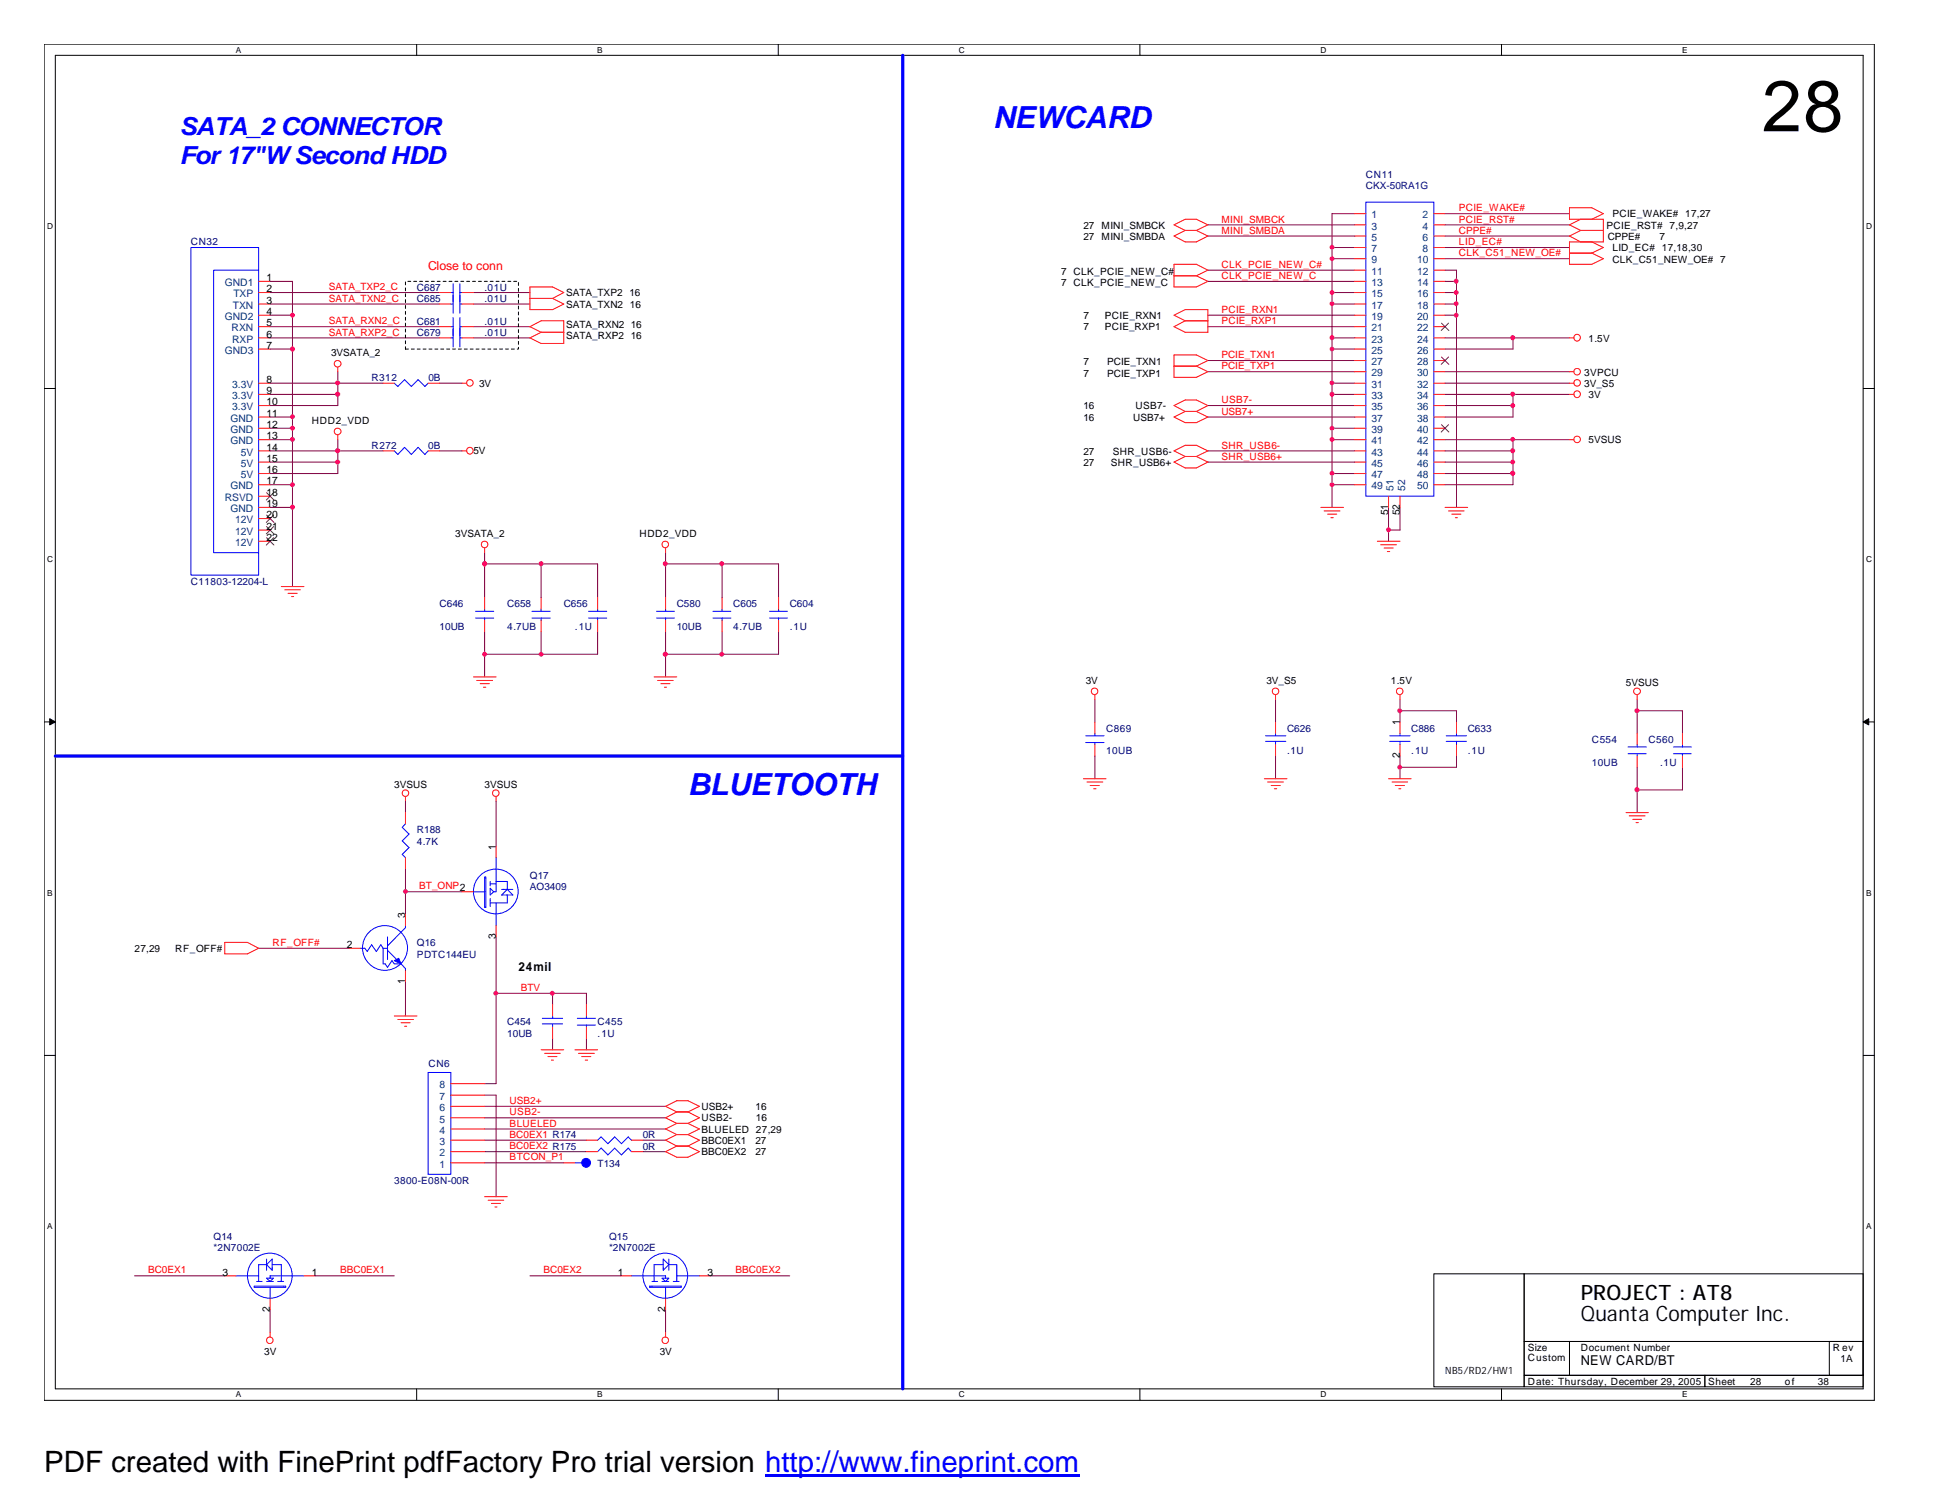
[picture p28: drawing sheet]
<svg xmlns="http://www.w3.org/2000/svg" width="279mm" height="216mm" viewBox="0 0 279 216" stroke-linecap="round" stroke-linejoin="round" font-family="sans-serif">
<defs><g id="words">
<text font-size="10.4" x="253.5" y="18.9">28</text>
<g font-size="4.4" fill="#00f">
<text x="142.9" y="18.5">NEWCARD</text>
<text x="99" y="114.3">BLUETOOTH</text>
</g>
<text font-size="4.2" x="6.3" y="211.7">PDF created with FinePrint pdfFactory Pro trial version http://www.fineprint.com</text>
<g font-size="3.6" fill="#00f">
<text x="25.8" y="19.3">SATA_2 CONNECTOR</text>
<text x="25.8" y="23.5">For 17&quot;W Second HDD</text>
</g>
<g font-size="3">
<text x="227.4" y="189.9">Quanta Computer Inc.</text>
<text x="227.4" y="187">PROJECT : AT8</text>
</g>
<text font-size="1.9" x="227.4" y="196.3">NEW CARD/BT</text>
<text font-size="1.8" fill="#f00" x="61.6" y="38.8">Close to conn</text>
<text font-size="1.8" x="74.6" y="139.7">24mil</text>
<g font-size="1.5" fill="#004080">
<text x="197.3" y="31.4">1</text>
<text x="197.3" y="33">3</text>
<text x="197.3" y="34.6">5</text>
<text x="204.7" y="31.4">2</text>
<text x="204.7" y="33">4</text>
<text x="204.7" y="34.6">6</text>
<text x="32.3" y="41.1">GND1</text>
<text x="197.3" y="36.3">7</text>
<text x="197.3" y="37.9">9</text>
<text x="197.3" y="39.5">11</text>
<text x="197.3" y="41.1">13</text>
<text x="203.9" y="37.9">10</text>
<text x="203.9" y="39.5">12</text>
<text x="203.9" y="41.1">14</text>
<text x="204.7" y="36.3">8</text>
<text x="32.3" y="46">GND2</text>
<text x="33.3" y="47.7">RXN</text>
<text x="33.5" y="44.4">TXN</text>
<text x="33.6" y="42.8">TXP</text>
<text x="197.3" y="42.8">15</text>
<text x="197.3" y="44.4">17</text>
<text x="197.3" y="46">19</text>
<text x="197.3" y="47.7">21</text>
<text x="203.9" y="42.8">16</text>
<text x="203.9" y="44.4">18</text>
<text x="203.9" y="46">20</text>
<text x="203.9" y="47.7">22</text>
<text x="32.3" y="50.9">GND3</text>
<text x="33.4" y="49.3">RXP</text>
<text x="197.3" y="49.3">23</text>
<text x="197.3" y="50.9">25</text>
<text x="197.3" y="52.5">27</text>
<text x="203.9" y="49.3">24</text>
<text x="203.9" y="50.9">26</text>
<text x="203.9" y="52.5">28</text>
<text x="33.4" y="59">3.3V</text>
<text x="33.4" y="55.8">3.3V</text>
<text x="33.4" y="57.4">3.3V</text>
<text x="197.3" y="54.1">29</text>
<text x="197.3" y="55.8">31</text>
<text x="197.3" y="57.4">33</text>
<text x="197.3" y="59">35</text>
<text x="203.9" y="54.1">30</text>
<text x="203.9" y="55.8">32</text>
<text x="203.9" y="57.4">34</text>
<text x="203.9" y="59">36</text>
<text x="33.1" y="62.3">GND</text>
<text x="33.1" y="63.9">GND</text>
<text x="33.1" y="60.7">GND</text>
<text x="34.6" y="65.5">5V</text>
<text x="197.3" y="60.7">37</text>
<text x="197.3" y="62.3">39</text>
<text x="197.3" y="63.9">41</text>
<text x="197.3" y="65.5">43</text>
<text x="203.9" y="60.7">38</text>
<text x="203.9" y="62.3">40</text>
<text x="203.9" y="63.9">42</text>
<text x="203.9" y="65.5">44</text>
<text x="33.1" y="70.4">GND</text>
<text x="34.6" y="68.8">5V</text>
<text x="34.6" y="67.1">5V</text>
<text x="197.3" y="67.1">45</text>
<text x="197.3" y="68.8">47</text>
<text x="197.3" y="70.4">49</text>
<text x="200.5" y="70.6" transform="rotate(-90 200.5 70.6)">51</text>
<text x="202.1" y="70.6" transform="rotate(-90 202.1 70.6)">52</text>
<text x="203.9" y="67.1">46</text>
<text x="203.9" y="68.8">48</text>
<text x="203.9" y="70.4">50</text>
<text x="32.3" y="72.1">RSVD</text>
<text x="33.1" y="73.7">GND</text>
<text x="33.8" y="75.3">12V</text>
<text x="33.8" y="76.9">12V</text>
<text x="33.8" y="78.5">12V</text>
<text x="63.2" y="161.5">5</text>
<text x="63.2" y="159.8">6</text>
<text x="63.2" y="158.2">7</text>
<text x="63.2" y="156.5">8</text>
<text x="63.2" y="167.9">1</text>
<text x="63.2" y="166.3">2</text>
<text x="63.2" y="164.7">3</text>
<text x="63.2" y="163.1">4</text>
</g>
<g font-size="1.5">
<text x="38.4" y="40.4">1</text>
<text x="38.4" y="45.3">4</text>
<text x="38.4" y="42">2</text>
<text x="38.4" y="46.9">5</text>
<text x="38.4" y="43.7">3</text>
<text x="38.4" y="48.6">6</text>
<text x="38.4" y="50.2">7</text>
<text x="38.4" y="58.3">10</text>
<text x="38.4" y="55.1">8</text>
<text x="38.4" y="59.9">11</text>
<text x="38.4" y="56.7">9</text>
<text x="38.4" y="64.8">14</text>
<text x="38.4" y="61.6">12</text>
<text x="38.4" y="63.2">13</text>
<text x="38.4" y="71.3">18</text>
<text x="38.4" y="68.1">16</text>
<text x="38.4" y="69.7">17</text>
<text x="38.4" y="66.4">15</text>
<text x="38.4" y="77.8">22</text>
<text x="38.4" y="74.5">20</text>
<text x="38.4" y="76.2">21</text>
<text x="38.4" y="72.9">19</text>
<text x="199.7" y="74.1" transform="rotate(-90 199.7 74.1)">51</text>
<text x="201.4" y="74.1" transform="rotate(-90 201.4 74.1)">52</text>
<text x="201.4" y="104.4" transform="rotate(-90 201.4 104.4)">1</text>
<text x="201.4" y="109.1" transform="rotate(-90 201.4 109.1)">2</text>
<text x="71.3" y="122.2" transform="rotate(-90 71.3 122.2)">1</text>
<text x="58.3" y="132" transform="rotate(-90 58.3 132)">3</text>
<text x="49.9" y="136.4">2</text>
<text x="71.3" y="135.1" transform="rotate(-90 71.3 135.1)">3</text>
<text x="58.3" y="141.6" transform="rotate(-90 58.3 141.6)">1</text>
<text x="32" y="183.5">3</text>
<text x="44.9" y="183.5">1</text>
<text x="88.9" y="183.5">1</text>
<text x="101.8" y="183.5">3</text>
<text x="38.8" y="188.7" transform="rotate(-90 38.8 188.7)">2</text>
<text x="95.7" y="188.7" transform="rotate(-90 95.7 188.7)">2</text>
</g>
<g font-size="1.4" fill="#000080">
<text x="196.5" y="25.6">CN11</text>
<text x="196.5" y="27.2">CKX-50RA1G</text>
<text x="27.5" y="35.3">CN32</text>
<text x="60" y="41.8">C687</text>
<text x="69.7" y="41.8">.01U</text>
<text x="60" y="46.7">C681</text>
<text x="60" y="43.4">C685</text>
<text x="69.7" y="46.7">.01U</text>
<text x="69.7" y="43.4">.01U</text>
<text x="60" y="48.3">C679</text>
<text x="69.7" y="48.3">.01U</text>
<text x="53.5" y="54.8">R312</text>
<text x="61.6" y="54.8">0B</text>
<text x="53.5" y="64.6">R272</text>
<text x="61.6" y="64.6">0B</text>
<text x="27.5" y="84.1">C11803-12204-L</text>
<text x="63.2" y="87.3">C646</text>
<text x="73" y="87.3">C658</text>
<text x="81.1" y="87.3">C656</text>
<text x="97.4" y="87.3">C580</text>
<text x="105.5" y="87.3">C605</text>
<text x="113.6" y="87.3">C604</text>
<text x="63.2" y="90.6">10UB</text>
<text x="73" y="90.6">4.7UB</text>
<text x="82.7" y="90.6">.1U</text>
<text x="97.4" y="90.6">10UB</text>
<text x="105.5" y="90.6">4.7UB</text>
<text x="113.6" y="90.6">.1U</text>
<text x="159.1" y="105.2">C869</text>
<text x="185.2" y="105.2">C626</text>
<text x="203" y="105.2">C886</text>
<text x="211.2" y="105.2">C633</text>
<text x="229" y="106.8">C554</text>
<text x="237.2" y="106.8">C560</text>
<text x="159.1" y="108.5">10UB</text>
<text x="185.2" y="108.5">.1U</text>
<text x="203" y="108.5">.1U</text>
<text x="211.2" y="108.5">.1U</text>
<text x="229" y="110.1">10UB</text>
<text x="238.8" y="110.1">.1U</text>
<text x="60" y="119.8">R188</text>
<text x="60" y="121.5">4.7K</text>
<text x="76.2" y="126.4">Q17</text>
<text x="76.2" y="128">AO3409</text>
<text x="60" y="136.1">Q16</text>
<text x="60" y="137.8">PDTC144EU</text>
<text x="73" y="147.5">C454</text>
<text x="73" y="149.1">10UB</text>
<text x="86" y="147.5">C455</text>
<text x="86" y="149.1">.1U</text>
<text x="61.6" y="153.5">CN6</text>
<text x="86" y="167.8">T134</text>
<text x="92.5" y="165.4">0R</text>
<text x="92.5" y="163.7">0R</text>
<text x="56.7" y="170.3">3800-E08N-00R</text>
<text x="30.7" y="178.4">Q14</text>
<text x="87.6" y="178.4">Q15</text>
<text x="30.7" y="180">*2N7002E</text>
<text x="87.6" y="180">*2N7002E</text>
</g>
<g font-size="1.4">
<text x="155.9" y="32.9">27</text>
<text x="155.9" y="34.5">27</text>
<text x="158.5" y="32.9">MINI_SMBCK</text>
<text x="158.5" y="34.5">MINI_SMBDA</text>
<text x="231.1" y="32.9">PCIE_RST# 7,9,27</text>
<text x="231.3" y="34.5">CPPE#</text>
<text x="232" y="31.2">PCIE_WAKE# 17,27</text>
<text x="238.7" y="34.5">7</text>
<text x="152.7" y="41.2">7 CLK_PCIE_NEW_C</text>
<text x="152.7" y="39.5">7 CLK_PCIE_NEW_C#</text>
<text x="232" y="36.2">LID_EC# 17,18,30</text>
<text x="232" y="37.8">CLK_C51_NEW_OE# 7</text>
<text x="81.4" y="44.3">SATA_TXN2</text>
<text x="81.4" y="47.2">SATA_RXN2</text>
<text x="81.4" y="42.6">SATA_TXP2</text>
<text x="90.5" y="42.6">16</text>
<text x="90.6" y="44.3">16</text>
<text x="90.7" y="47.2">16</text>
<text x="155.9" y="47.5">7</text>
<text x="155.9" y="45.9">7</text>
<text x="159" y="47.5">PCIE_RXP1</text>
<text x="159" y="45.9">PCIE_RXN1</text>
<text x="47.6" y="51.3">3VSATA_2</text>
<text x="81.4" y="48.8">SATA_RXP2</text>
<text x="90.7" y="48.8">16</text>
<text x="155.9" y="52.5">7</text>
<text x="159.3" y="52.5">PCIE_TXN1</text>
<text x="228.6" y="49.1">1.5V</text>
<text x="68.9" y="55.6">3V</text>
<text x="155.9" y="58.9">16</text>
<text x="155.9" y="54.2">7</text>
<text x="159.3" y="54.2">PCIE_TXP1</text>
<text x="163.4" y="58.9">USB7-</text>
<text x="227.9" y="55.6">3V_S5</text>
<text x="227.9" y="54">3VPCU</text>
<text x="228.6" y="57.3">3V</text>
<text x="44.9" y="61">HDD2_VDD</text>
<text x="68.1" y="65.2">5V</text>
<text x="155.9" y="60.5">16</text>
<text x="155.9" y="65.4">27</text>
<text x="160.1" y="65.4">SHR_USB6-</text>
<text x="163" y="60.5">USB7+</text>
<text x="228.6" y="63.8">5VSUS</text>
<text x="155.9" y="67">27</text>
<text x="159.8" y="67">SHR_USB6+</text>
<text x="65.5" y="77.3">3VSATA_2</text>
<text x="92" y="77.3">HDD2_VDD</text>
<text x="156.2" y="98.4">3V</text>
<text x="182.2" y="98.4">3V_S5</text>
<text x="200.1" y="98.4">1.5V</text>
<text x="233.9" y="98.7">5VSUS</text>
<text x="56.7" y="113.4">3VSUS</text>
<text x="69.7" y="113.4">3VSUS</text>
<text x="19.3" y="136.9">27,29</text>
<text x="25.2" y="136.9">RF_OFF#</text>
<text x="100.9" y="161.3">USB2-</text>
<text x="100.9" y="159.7">USB2+</text>
<text x="108.7" y="159.7">16</text>
<text x="108.8" y="161.3">16</text>
<text x="100.9" y="164.5">BBC0EX1</text>
<text x="100.9" y="166.2">BBC0EX2</text>
<text x="100.9" y="162.9">BLUELED 27,29</text>
<text x="108.7" y="164.5">27</text>
<text x="108.7" y="166.2">27</text>
<text x="38" y="194.9">3V</text>
<text x="94.9" y="194.9">3V</text>
<text x="207.9" y="197.6">NB5/RD2/HW1</text>
<text x="219.8" y="194.3">Size</text>
<text x="219.8" y="195.7">Custom</text>
<text x="227.4" y="194.3">Document Number</text>
<text x="263.7" y="194.3">R ev</text>
<text x="264.8" y="195.9">1A</text>
<text x="219.8" y="199.2">Date: Thursday, December 29, 2005 Sheet</text>
<text x="251.8" y="199.2">28</text>
<text x="256.8" y="199.2">of</text>
<text x="261.5" y="199.2">38</text>
</g>
<g font-size="1.4" fill="#f00">
<text x="175.7" y="33.6">MINI_SMBDA</text>
<text x="175.7" y="32">MINI_SMBCK</text>
<text x="209.9" y="30.4">PCIE_WAKE#</text>
<text x="209.9" y="32">PCIE_RST#</text>
<text x="209.9" y="33.6">CPPE#</text>
<text x="209.9" y="35.3">LID_EC#</text>
<text x="47.3" y="41.7">SATA_TXP2_C</text>
<text x="175.7" y="40.1">CLK_PCIE_NEW_C</text>
<text x="175.7" y="38.5">CLK_PCIE_NEW_C#</text>
<text x="209.9" y="36.9">CLK_C51_NEW_OE#</text>
<text x="47.3" y="46.7">SATA_RXN2_C</text>
<text x="47.3" y="43.4">SATA_TXN2_C</text>
<text x="175.7" y="46.7">PCIE_RXP1</text>
<text x="175.7" y="45">PCIE_RXN1</text>
<text x="47.3" y="48.3">SATA_RXP2_C</text>
<text x="175.7" y="51.5">PCIE_TXN1</text>
<text x="175.7" y="53.1">PCIE_TXP1</text>
<text x="175.7" y="58">USB7-</text>
<text x="175.7" y="59.6">USB7+</text>
<text x="175.7" y="64.5">SHR_USB6-</text>
<text x="175.7" y="66.1">SHR_USB6+</text>
<text x="60.3" y="127.9">BT_ONP2</text>
<text x="39.2" y="136.1">RF_OFF#</text>
<text x="74.9" y="142.5">BTV</text>
<text x="73.3" y="158.8">USB2+</text>
<text x="73.3" y="160.4">USB2-</text>
<text x="73.3" y="166.9">BTCON_P1</text>
<text x="73.3" y="162.1">BLUELED</text>
<text x="73.3" y="163.7">BC0EX1 R174</text>
<text x="73.3" y="165.3">BC0EX2 R175</text>
<text x="21.3" y="183.2">BC0EX1</text>
<text x="48.9" y="183.2">BBC0EX1</text>
<text x="78.2" y="183.2">BC0EX2</text>
<text x="105.8" y="183.2">BBC0EX2</text>
</g>
<g font-size="1.2">
<text x="34" y="7.6">A</text>
<text x="85.9" y="7.6">B</text>
<text x="138" y="7.6">C</text>
<text x="190" y="7.6">D</text>
<text x="242" y="7.6">E</text>
<text x="6.8" y="33">D</text>
<text x="268.5" y="33">D</text>
<text x="6.8" y="80.9">C</text>
<text x="268.5" y="80.9">C</text>
<text x="6.8" y="128.9">B</text>
<text x="268.5" y="128.9">B</text>
<text x="6.8" y="176.8">A</text>
<text x="268.5" y="176.8">A</text>
<text x="34" y="201">A</text>
<text x="85.9" y="201">B</text>
<text x="138" y="201">C</text>
<text x="190" y="201">D</text>
<text x="242" y="201">E</text>
</g>
</g></defs>
<g fill="none" stroke="#000" stroke-width=".14">
<path d="M6.3 6.3h263.4v195.1h-263.4zM8 8h260.1v191.8h-260.1zM59.9 6.3v1.7M112 6.3v1.7M164 6.3v1.7M216 6.3v1.7M6.3 55.9h1.7M268.1 55.9h1.6M6.3 103.8h1.7M268.1 103.8h1.6M6.3 151.8h1.7M268.1 151.8h1.6"/>
<path d="M59.9 199.8v1.6M112 199.8v1.6M164 199.8v1.6M206.3 183.2h13v16.3h-13zM216 199.8v1.6M219.3 183.2h48.8v9.8h-48.8zM219.3 193h6.5v4.8h-6.5zM219.3 197.8h26v1.7h-26zM225.8 193h42.3v4.8h-42.3zM245.3 197.8h22.8v1.7h-22.8zM263.2 193h4.9v4.8h-4.9z"/>
</g>
<g fill="#000" stroke="#000" stroke-width=".14">
<path d="M7.2 103.4l.8 .4-.8 .5z" fill-rule="evenodd"/>
<path d="M268.1 103.8l.8-.4v.9z" fill-rule="evenodd"/>
</g>
<g fill="none" stroke="#800040" stroke-width=".14">
<path d="M173.8 34h21.1M173.8 32.3h21.1M173.8 38.9h21.1M191.6 35.6h3.3M191.6 37.2h3.3M194.9 30.7h-3.3v42.3M207.9 34h17.9M207.9 32.3h17.9M207.9 30.7h17.9M207.9 38.9h1.6v34.1M207.9 35.6h17.9M207.9 37.2h17.9"/>
<path d="M38.9 42.1h24.3M38.9 48.6h24.3M38.9 47h24.3M38.9 55.1h16.2M38.9 43.7h24.3M38.9 56.7h9.7M38.9 40.5h3.2v43.9M38.9 60h3.2M38.9 45.3h3.2M38.9 50.2h3.2M48.6 53.5v4.8h-9.7M63.2 55.1h3.3"/>
<path d="M68.1 42.1h8.1M68.1 48.6h8.1M68.1 47h8.1M68.1 43.7h8.1M173.8 47h21.1M173.8 58.3h21.1M173.8 40.5h21.1M173.8 51.9h21.1M173.8 60h21.1M173.8 53.5h21.1M173.8 45.3h21.1M191.6 42.1h3.3"/>
<path d="M191.6 48.6h3.3M191.6 55.1h3.3M191.6 43.7h3.3M191.6 56.7h3.3M191.6 50.2h3.3M207.9 42.1h1.6M207.9 48.6h17.9M207.9 58.3h9.8M207.9 55.1h17.9M207.9 43.7h1.6M207.9 56.7h17.9M207.9 40.5h1.6"/>
<path d="M207.9 53.5h17.9M207.9 45.3h1.6M217.7 56.7v3.3h-9.8M217.7 48.6v1.6h-9.8M38.9 63.2h3.2M38.9 61.6h3.2M38.9 64.9h16.2M38.9 66.5h9.7M38.9 69.7h3.2M38.9 73h3.2M48.6 63.2v4.9h-9.7M63.2 64.9h3.3"/>
<path d="M69.7 79.5v6.5M95.8 79.5v6.5M173.8 64.9h21.1M173.8 66.5h21.1M191.6 63.2h3.3M191.6 68.1h3.3M191.6 61.6h3.3M191.6 69.7h3.3M199.8 73v4.9M201.4 73v3.2h-1.6M207.9 63.2h17.9M207.9 68.1h9.8"/>
<path d="M207.9 64.9h9.8M207.9 66.5h9.8M217.7 63.2v6.5h-9.8M69.7 81.1h16.3v4.9M69.7 90.8v6.6M77.9 81.1v4.9M77.9 90.8v3.3M86 90.8v3.3h-16.3M95.8 90.8v6.6M95.8 81.1h16.2v4.9M103.9 81.1v4.9M103.9 90.8v3.3"/>
<path d="M112 90.8v3.3h-16.2M58.3 115.2v1.7M71.4 115.2v6.6M157.5 100.6v3.3M157.5 108.8v3.2M183.5 100.6v3.3M183.5 108.8v3.2M201.4 102.2h8.1v1.7M201.4 100.6v3.3M201.4 108.8v3.2M209.5 108.8v1.6h-8.1M235.5 102.2h6.6v3.3"/>
<path d="M235.5 100.6v4.9M235.5 110.4v6.5M242.1 110.4v3.2h-6.6M37.2 136.4h13M58.3 125v6.5M58.3 128.3h8.2M71.4 134.7v21.2h-1.7M58.3 141.3v4.8M69.7 157.5h1.7v14.6M69.7 159.1h26.1M71.4 142.9h13v1.6M79.5 142.9v1.6"/>
<path d="M79.5 149.4v1.6M84.4 149.4v1.6M69.7 167.3h11.4M69.7 164h14.7M69.7 165.7h14.7M69.7 162.4h26.1M69.7 160.8h26.1M92.5 164h3.3M92.5 165.7h3.3M19.3 183.5h13M38.9 188.4v3.2M45.3 183.5h11.4"/>
<path d="M76.2 183.5h13M95.8 188.4v3.2M102.2 183.5h11.4"/>
</g>
<g fill="none" stroke="#f00" stroke-width=".14">
<path d="M168.9 38h3.2l1.7 .9-1.7 .8 1.7 .8-1.7 .8h-3.2zM168.9 39.7h3.2M170.5 33.1l-1.6-.8 1.6-.8h1.6l1.7 .8-1.7 .8M170.5 33.1h1.6M170.5 33.1l-1.6 .9 1.6 .8h1.6l1.7-.8-1.7-.9M194.9 30.7h1.6M194.9 32.3h1.6M194.9 34h1.6M194.9 35.6h1.6M194.9 37.2h1.6M194.9 38.9h1.6M206.3 30.7h1.6"/>
<path d="M206.3 32.3h1.6M206.3 34h1.6M206.3 35.6h1.6M206.3 37.2h1.6M206.3 38.9h1.6M225.8 36.4h3.2M227.4 33.1h3.3M227.4 33.1l-1.6 .9 1.6 .8M227.4 31.5l-1.6 .8 1.6 .8M229 31.5l1.7-.8-1.7-.8h-3.2v1.6h4.9v3.3h-4.9v3.2h3.2l1.7-.8-1.7-.8M229 34.8l1.7 .8-1.7 .8M37.2 55.1h1.7"/>
<path d="M37.2 48.6h1.7M37.2 56.7h1.7M37.2 42.1h1.7M37.2 58.3h1.7M37.2 45.3h1.7M37.2 60h1.7M37.2 50.2h1.7M37.2 47h1.7M37.2 43.7h1.7M37.2 40.5h1.7M48.6 52.8v.7M55.1 55.1h1.6"/>
<path d="M61.6 55.1h1.6M63.2 48.6h1.7M63.2 42.1h1.7M63.2 47h1.7M63.2 43.7h1.7M66.5 55.1h.6M66.5 48.6h1.6M66.5 42.1h1.6M66.5 47h1.6M66.5 43.7h1.6M76.2 47l1.7-.9h3.2v3.3h-3.2l-1.7-.8 1.7-.8zM76.2 42.9h3.3"/>
<path d="M76.2 41.3h3.3l1.6 .8-1.6 .8 1.6 .8-1.6 .8h-3.3zM77.9 47.8h3.2M168.9 45.3l1.6-.8h3.3v3.3h-3.3l-1.6-.8 1.6-.9zM168.9 52.7h3.2M168.9 51.1h3.2l1.7 .8-1.7 .8 1.7 .8-1.7 .8h-3.2zM170.5 46.1h3.3M170.5 59.2l-1.6 .8 1.6 .8h1.6l1.7-.8-1.7-.8M170.5 59.2h1.6M170.5 59.2l-1.6-.9 1.6-.8h1.6l1.7 .8-1.7 .9M194.9 55.1h1.6M194.9 48.6h1.6M194.9 53.5h1.6"/>
<path d="M194.9 56.7h1.6M194.9 42.1h1.6M194.9 58.3h1.6M194.9 45.3h1.6M194.9 60h1.6M194.9 50.2h1.6M194.9 47h1.6M194.9 43.7h1.6M194.9 40.5h1.6M194.9 51.9h1.6M206.3 55.1h1.6M206.3 48.6h1.6"/>
<path d="M206.3 53.5h1.6M206.3 56.7h1.6M206.3 42.1h1.6M206.3 58.3h1.6M206.3 45.3h1.6M206.3 60h1.6M206.3 50.2h1.6M206.3 47h1.6M206.3 43.7h1.6M206.3 40.5h1.6M206.3 51.9h1.6M225.8 55.1h.6"/>
<path d="M225.8 48.6h.6M225.8 53.5h.6M225.8 56.7h.6M37.2 73h1.7M37.2 77.9h1.7M37.2 64.9h1.7M37.2 63.2h1.7M37.2 74.6h1.7M37.2 71.4h1.7M37.2 68.1h1.7M37.2 61.6h1.7M37.2 76.2h1.7"/>
<path d="M37.2 69.7h1.7M37.2 66.5h1.7M48.6 62.6v.6M55.1 64.9h1.6M61.6 64.9h1.6M66.5 64.9h.6M69.7 78.8v.7M95.8 78.8v.7M170.5 65.7l-1.6-.8 1.6-.8h1.6l1.7 .8-1.7 .8M170.5 65.7h1.6M170.5 65.7l-1.6 .8 1.6 .8h1.6l1.7-.8-1.7-.8M190 73h3.3"/>
<path d="M190.5 73.5h2.3M191 74h1.3M191.5 74.5h.3M194.9 64.9h1.6M194.9 63.2h1.6M194.9 68.1h1.6M194.9 61.6h1.6M194.9 69.7h1.6M194.9 66.5h1.6M198.2 77.9h3.2M198.6 78.4h2.3M199.1 78.8h1.3"/>
<path d="M199.6 79.3h.3M199.8 71.4v1.6M201.4 71.4v1.6M206.3 64.9h1.6M206.3 63.2h1.6M206.3 68.1h1.6M206.3 61.6h1.6M206.3 69.7h1.6M206.3 66.5h1.6M207.9 73h3.3M208.4 73.5h2.3M208.9 74h1.3"/>
<path d="M209.4 74.5h.3M225.8 63.2h.6M40.5 84.4h3.2M41 84.8h2.2M41.4 85.3h1.4M42 85.8h.2M68.1 97.4h3.3M68.6 97.9h2.3M69.1 98.3h1.3M69.6 98.8h.3M69.7 86v1.6M69.7 89.2v1.6"/>
<path d="M77.9 86v1.6M77.9 89.2v1.6M86 86v1.6M86 89.2v1.6M94.1 97.4h3.3M94.6 97.9h2.3M95.1 98.3h1.3M95.6 98.8h.3M95.8 86v1.6M95.8 89.2v1.6M103.9 86v1.6M103.9 89.2v1.6"/>
<path d="M112 86v1.6M112 89.2v1.6M157.5 99.9v.7M183.5 99.9v.7M201.4 99.9v.7M235.5 99.9v.7M58.3 114.6v.6M58.3 116.9v1.6M71.4 114.6v.6M155.9 112h3.2M156.4 112.5h2.3M156.8 113h1.4"/>
<path d="M157.4 113.5h.3M157.5 103.9v1.6M157.5 107.1v1.7M181.9 112h3.3M182.4 112.5h2.3M182.9 113h1.3M183.3 113.5h.4M183.5 103.9v1.6M183.5 107.1v1.7M199.8 112h3.2M200.3 112.5h2.2M200.7 113h1.4"/>
<path d="M201.3 113.5h.2M201.4 103.9v1.6M201.4 107.1v1.7M209.5 103.9v1.6M209.5 107.1v1.7M233.9 116.9h3.3M234.4 117.3h2.3M234.9 117.9h1.3M235.4 118.3h.3M235.5 105.5v1.6M235.5 108.8v1.6M242.1 105.5v1.6"/>
<path d="M242.1 108.8v1.6M32.3 135.6h3.3l1.6 .8-1.6 .8h-3.3zM50.2 136.4h1.7M58.3 123.4v1.6M58.3 131.5v1.6M58.3 139.6v1.7M66.5 128.3h1.6M71.4 121.8v1.6M71.4 133.1v1.6M56.7 146.1h3.3M57.2 146.6h2.3M57.7 147.1h1.3"/>
<path d="M58.2 147.6h.3M64.9 159.1h4.8M64.9 157.5h4.8M64.9 155.9h4.8M77.9 151h3.2M78.4 151.5h2.2M78.8 152h1.3M79.3 152.5h.3M79.5 144.5v1.6M79.5 147.7v1.7M82.7 151h3.3M83.2 151.5h2.3"/>
<path d="M83.7 152h1.3M84.2 152.5h.3M84.4 144.5v1.6M84.4 147.7v1.7M97.4 159.9l-1.6 .9 1.6 .8M97.4 159.9h1.6M97.4 159.9l-1.6-.8 1.6-.8h1.6l1.6 .8-1.6 .8M99 159.9l1.6 .9-1.6 .8M64.9 167.3h4.8M64.9 165.7h4.8M64.9 164h4.8M64.9 162.4h4.8"/>
<path d="M64.9 160.8h4.8M69.7 172.1h3.3M70.2 172.6h2.3M70.7 173.1h1.3M71.2 173.6h.3M81.1 167.3h1.6M84.4 165.7h1.6M84.4 164h1.6M90.8 165.7h1.7M90.8 164h1.7M97.4 161.6h1.6M97.4 163.2l-1.6 .8 1.6 .8"/>
<path d="M97.4 163.2h1.6M97.4 164.8h1.6M97.4 164.8l-1.6 .9 1.6 .8h1.6l1.6-.8-1.6-.9M97.4 161.6l-1.6 .8 1.6 .8M99 163.2l1.6 .8-1.6 .8M99 161.6l1.6 .8-1.6 .8M32.3 183.5h1.7M38.9 186.8v1.6M38.9 191.6v.7M43.7 183.5h1.6M89.2 183.5h1.6M95.8 186.8v1.6"/>
<path d="M95.8 191.6v.7M100.6 183.5h1.6"/>
<circle cx="48.6" cy="52.3" r=".48"/>
<circle cx="67.6" cy="55.1" r=".47"/>
<circle cx="226.9" cy="56.7" r=".48"/>
<circle cx="226.9" cy="48.6" r=".48"/>
<circle cx="226.9" cy="55.1" r=".47"/>
<circle cx="226.9" cy="53.5" r=".47"/>
<circle cx="48.6" cy="62.1" r=".48"/>
<circle cx="67.6" cy="64.8" r=".48"/>
<circle cx="69.7" cy="78.3" r=".47"/>
<circle cx="95.7" cy="78.3" r=".47"/>
<circle cx="226.9" cy="63.2" r=".47"/>
<circle cx="157.5" cy="99.4" r=".47"/>
<circle cx="183.5" cy="99.4" r=".47"/>
<circle cx="201.4" cy="99.4" r=".47"/>
<circle cx="235.5" cy="99.4" r=".48"/>
<circle cx="58.3" cy="114.1" r=".47"/>
<circle cx="71.3" cy="114.1" r=".47"/>
<circle cx="38.8" cy="192.8" r=".47"/>
<circle cx="95.7" cy="192.8" r=".47"/>
</g>
<path d="M129.9 8v191.8M8 108.8h121.9" fill="none" stroke="#00f" stroke-width=".47"/>
<path d="M58.3 40.5h16.3v9.7h-16.3z" fill="none" stroke="#000" stroke-width=".14" stroke-dasharray=".4"/>
<g fill="none" stroke="#00f" stroke-width=".14">
<path d="M27.5 35.6h9.7v3.3h-6.5v40.6h6.5v3.2h-9.7zM37.2 38.9v40.6M196.5 29.1h9.8v42.3h-9.8zM56.7 55.1l.5 .5 1-1 1 1 1-1 .9 1 .5-.5M64.9 42.1h.3M64.9 47h.3M64.9 48.6h.3M64.9 43.7h.3M65.2 40.8v4.2M65.2 45.7v4.2M66.2 42.1h.3M66.2 40.8v4.2"/>
<path d="M66.2 45.7v4.2M66.2 47h.3M66.2 48.6h.3M66.2 43.7h.3M56.7 64.9l.5 .5 1-1.1 1 1.1 1-1.1 .9 1.1 .5-.5M68.4 88.9h2.6M68.4 87.9h2.6M69.7 87.6v.3M69.7 88.9v.3M76.5 88.9h2.7M76.5 87.9h2.7M77.9 87.6v.3"/>
<path d="M77.9 88.9v.3M84.7 88.9h2.6M84.7 87.9h2.6M86 87.6v.3M86 88.9v.3M94.4 88.9h2.6M94.4 87.9h2.6M95.8 87.6v.3M95.8 88.9v.3M102.6 88.9h2.6M102.6 87.9h2.6M103.9 87.6v.3"/>
<path d="M103.9 88.9v.3M110.7 88.9h2.6M110.7 87.9h2.6M112 87.6v.3M112 88.9v.3M58.3 118.5l-.4 .5 .9 1-.9 .9 .9 1-.9 1 .4 .5M156.2 105.8h2.6M156.2 106.8h2.6M157.5 105.5v.3M157.5 106.8v.3M182.1 106.6h2.9M182.1 105.8h2.9"/>
<path d="M183.5 105.5v.3M183.5 106.6v.5M199.9 106.6h3M199.9 105.8h3M201.4 105.5v.3M201.4 106.6v.5M208.1 106.6h2.9M208.1 105.8h2.9M209.5 105.5v.3M209.5 106.6v.5M234.2 107.4h2.7M234.2 108.4h2.7"/>
<path d="M235.5 107.1v.3M235.5 108.4v.4M240.7 107.4h2.6M240.7 108.4h2.6M242.1 107.1v.3M242.1 108.4v.4M51.9 136.4h.6l.3 .5 .7-1 .6 1 .7-1 .3 .5M55.1 136.4h.7M55.1 136.4v2.2h.3l.4 .5 .6-.9 .3 .4h1l.6 .7v.3M55.8 134.7v3.3M55.8 136.7l1.3 1.3M58.3 133.1v.3l-2.5 2.7"/>
<path d="M68.1 128.3h1.6M69.7 126.2h.2v4.3h-.2zM70.5 126.8v.6M70.5 127.8l.5 .5-.5 .4zM70.5 129.2v1.2M70.5 127.1h.9M71.4 123.4v4.9h-.4M71.4 129.9v3.2M71.4 126.8h1.6v1.1M72.2 127.9h1.6M73 128.7v1.2h-2.5M73 127.9l.8 .8h-1.6z"/>
<path d="M61.6 154.3h3.3v14.6h-3.3zM78 147.3h2.9M78 146.5h2.9M79.5 146.1v.4M79.5 147.3v.4M83.1 146.5h2.6M83.1 147.4h2.6M84.4 146.1v.4M84.4 147.4v.3M82.7 167.3h1M86 165.7l.5-.6 1 1 .9-1 1 1 1-1 .4 .6M86 164l.5-.5 1 1 .9-1 1 1 1-1 .4 .5"/>
<path d="M34 183.5h3.2M36.6 185h4.5v.2h-4.5zM36.9 184.3h.8M38.4 181.9h-1.2v2.4M38.4 183.9h.9l-.4 .4zM38.4 184.3h.9M38.4 181.1v1.6M38.9 185.2v1.6M39.2 181.9h1.3v2.4M39.2 181.1v1.6l-.8-.8zM40 184.3h.8M43.7 183.5h-4.8v.4"/>
<path d="M90.8 183.5h5v.4M93.5 185h4.5v.2h-4.5zM93.8 184.3h.8M95.2 183.9h1l-.4 .4zM95.2 184.3h1M95.4 181.9h-1.3v2.4M95.4 181.1l.8 .8-.8 .8zM95.8 185.2v1.6M96.2 181.9h1.2v2.4M96.2 181.1v1.6M96.9 184.3h.8M97.4 183.5h3.2"/>
<circle cx="55.4" cy="136.4" r="3.2"/>
<circle cx="71.3" cy="128.2" r="3.2"/>
<circle cx="38.8" cy="183.5" r="3.2"/>
<circle cx="95.7" cy="183.5" r="3.2"/>
</g>
<g fill="none" stroke="#804000" stroke-width=".14">
<path d="M207.4 46.5l1 1M207.4 51.4l1 1M208.4 46.5l-1.1 1M208.4 51.4l-1.1 1M38.4 77.3l1 1.1M38.4 74.1l1 1M38.4 70.9l1 1M38.4 75.7l1 1.1M39.4 77.3l-1.1 1.1M39.4 74.1l-1.1 1M39.4 70.9l-1.1 1M39.4 75.7l-1.1 1.1"/>
<path d="M207.4 61.1l1 1M208.4 61.1l-1.1 1"/>
</g>
<g fill="#00f" stroke="#00f" stroke-width=".14">
<path d="M56.7 138.2l.7-.4 .3 .8z" fill-rule="evenodd"/>
<circle cx="84.3" cy="167.3" r=".64"/>
</g>
<g fill="#f0f" stroke="#f0f" stroke-width=".14">
<circle cx="58.3" cy="128.2" r=".3"/>
<circle cx="71.3" cy="142.9" r=".3"/>
<circle cx="79.5" cy="142.9" r=".3"/>
<circle cx="235.5" cy="113.6" r=".32"/>
<circle cx="235.5" cy="102.2" r=".31"/>
<circle cx="201.4" cy="102.2" r=".3"/>
<circle cx="48.6" cy="55.1" r=".31"/>
<circle cx="48.6" cy="56.7" r=".32"/>
<circle cx="48.6" cy="64.8" r=".32"/>
<circle cx="48.6" cy="66.5" r=".31"/>
<circle cx="42.1" cy="69.7" r=".3"/>
<circle cx="42.1" cy="50.2" r=".3"/>
<circle cx="103.8" cy="81.1" r=".31"/>
<circle cx="69.7" cy="94.1" r=".3"/>
<circle cx="77.9" cy="94.1" r=".3"/>
<circle cx="69.7" cy="81.1" r=".31"/>
<circle cx="95.7" cy="81.1" r=".31"/>
<circle cx="77.8" cy="81.1" r=".31"/>
<circle cx="191.6" cy="50.2" r=".3"/>
<circle cx="191.6" cy="48.6" r=".31"/>
<circle cx="191.6" cy="42.1" r=".3"/>
<circle cx="191.6" cy="43.7" r=".3"/>
<circle cx="217.6" cy="63.2" r=".3"/>
<circle cx="217.6" cy="66.5" r=".3"/>
<circle cx="217.6" cy="68.1" r=".3"/>
<circle cx="217.6" cy="64.8" r=".31"/>
<circle cx="217.6" cy="56.7" r=".31"/>
<circle cx="217.6" cy="48.6" r=".31"/>
<circle cx="209.5" cy="45.3" r=".3"/>
<circle cx="191.6" cy="56.7" r=".31"/>
<circle cx="191.6" cy="55.1" r=".3"/>
<circle cx="42.1" cy="45.3" r=".3"/>
<circle cx="42.1" cy="73" r=".31"/>
<circle cx="201.4" cy="110.4" r=".3"/>
<circle cx="191.6" cy="69.7" r=".3"/>
<circle cx="191.6" cy="68.1" r=".3"/>
<circle cx="217.6" cy="58.3" r=".3"/>
<circle cx="42.1" cy="63.2" r=".3"/>
<circle cx="209.5" cy="40.4" r=".31"/>
<circle cx="209.5" cy="42.1" r=".3"/>
<circle cx="209.5" cy="43.7" r=".3"/>
<circle cx="199.8" cy="76.2" r=".3"/>
<circle cx="191.6" cy="37.2" r=".3"/>
<circle cx="95.7" cy="94.1" r=".3"/>
<circle cx="103.8" cy="94.1" r=".3"/>
<circle cx="191.6" cy="61.6" r=".3"/>
<circle cx="191.6" cy="63.2" r=".3"/>
<circle cx="191.6" cy="35.6" r=".3"/>
<circle cx="42.1" cy="59.9" r=".3"/>
<circle cx="42.1" cy="61.6" r=".3"/>
</g>
<path d="M110.1 212.3h45.2" fill="none" stroke="#00f" stroke-width=".3"/>
<use href="#words"/>
</svg>
